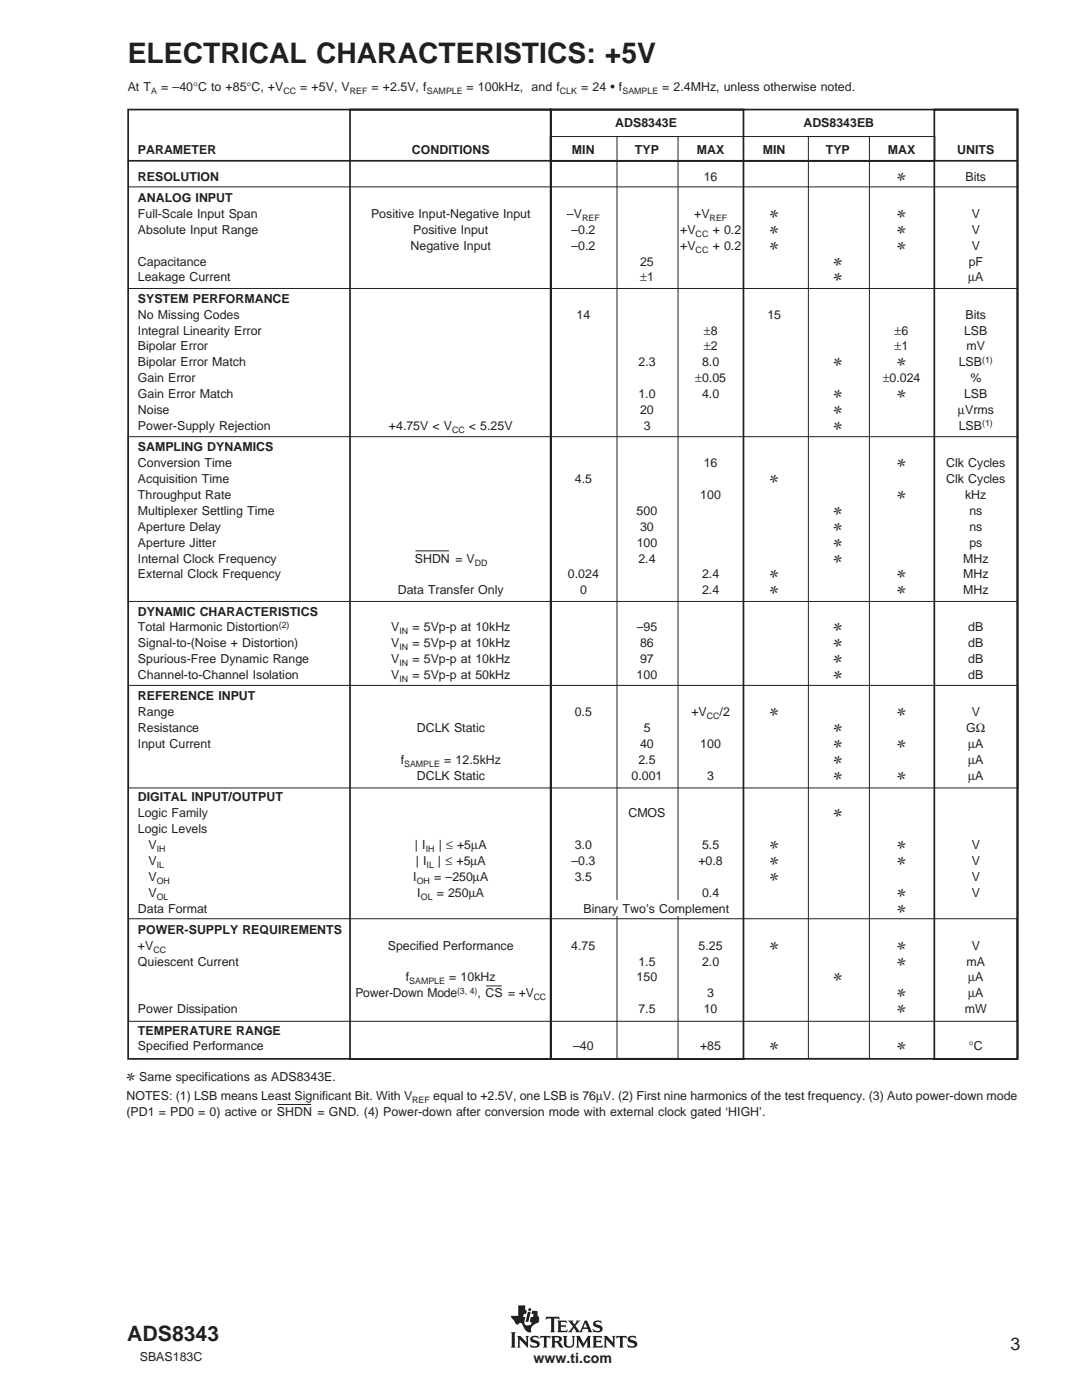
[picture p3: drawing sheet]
<svg xmlns="http://www.w3.org/2000/svg" width="216mm" height="279mm" viewBox="0 0 216 279" stroke-linecap="round" stroke-linejoin="round" font-family="sans-serif">
<defs><g id="words">
<text font-size="5.6" fill="#231f20" x="25.5" y="12.5">ELECTRICAL CHARACTERISTICS: +5V</text>
<text font-size="4.2" fill="#231f20" x="25.4" y="267.7">ADS8343</text>
<text font-size="3.5" fill="#231f20" x="201.6" y="269.3">3</text>
<text font-size="2.8" fill="#231f20" x="106.5" y="272">www.ti.com</text>
<g font-size="2.5" fill="#231f20">
<text x="25.5" y="18.2">At T</text>
<text x="32.1" y="18.2">= –40°C to +85°C, +V</text>
<text x="59.9" y="18.2">= +5V, V</text>
<text x="74.1" y="18.2">= +2.5V, f</text>
<text x="93.1" y="18.2">= 100kHz, and f</text>
<text x="116" y="18.2">= 24 • f</text>
<text x="132.1" y="18.2">= 2.4MHz, unless otherwise noted.</text>
<text x="122.8" y="25.3">ADS8343E</text>
<text x="160.3" y="25.3">ADS8343EB</text>
<text x="27.5" y="30.8">PARAMETER</text>
<text x="82.2" y="30.8">CONDITIONS</text>
<text x="114.1" y="30.8">MIN</text>
<text x="126.7" y="30.8">TYP</text>
<text x="139.1" y="30.8">MAX</text>
<text x="152.2" y="30.8">MIN</text>
<text x="164.8" y="30.8">TYP</text>
<text x="177.2" y="30.8">MAX</text>
<text x="191" y="30.8">UNITS</text>
<text x="27.5" y="36.1">RESOLUTION</text>
<text x="27.5" y="40.3">ANALOG INPUT</text>
<text x="140.4" y="36.1">16</text>
<text x="179" y="36.1">✻</text>
<text x="192.7" y="36.1">Bits</text>
<text x="27.5" y="46.7">Absolute Input Range</text>
<text x="27.5" y="43.5">Full-Scale Input Span</text>
<text x="74" y="43.5">Positive Input-Negative Input</text>
<text x="82.5" y="46.7">Positive Input</text>
<text x="113.1" y="43.5">–V</text>
<text x="114" y="46.7">–0.2</text>
<text x="135.7" y="46.7">+V</text>
<text x="138.5" y="43.5">+V</text>
<text x="142.2" y="46.7">+ 0.2</text>
<text x="153.6" y="43.5">✻</text>
<text x="153.6" y="46.7">✻</text>
<text x="179" y="43.5">✻</text>
<text x="179" y="46.7">✻</text>
<text x="193.9" y="43.5">V</text>
<text x="193.9" y="46.7">V</text>
<text x="27.5" y="53">Capacitance</text>
<text x="81.9" y="49.8">Negative Input</text>
<text x="114" y="49.8">–0.2</text>
<text x="127.7" y="53">25</text>
<text x="135.7" y="49.8">+V</text>
<text x="142.2" y="49.8">+ 0.2</text>
<text x="153.6" y="49.8">✻</text>
<text x="166.3" y="53">✻</text>
<text x="179" y="49.8">✻</text>
<text x="193.3" y="53">pF</text>
<text x="193.9" y="49.8">V</text>
<text x="27.5" y="56.2">Leakage Current</text>
<text x="127.7" y="56.2">±1</text>
<text x="166.3" y="56.2">✻</text>
<text x="193.2" y="56.2">µA</text>
<text x="27.5" y="60.4">SYSTEM PERFORMANCE</text>
<text x="27.5" y="63.6">No Missing Codes</text>
<text x="115" y="63.6">14</text>
<text x="153.1" y="63.6">15</text>
<text x="192.7" y="63.6">Bits</text>
<text x="27.5" y="66.8">Integral Linearity Error</text>
<text x="27.5" y="69.9">Bipolar Error</text>
<text x="140.4" y="66.8">±8</text>
<text x="140.4" y="69.9">±2</text>
<text x="178.5" y="66.8">±6</text>
<text x="178.5" y="69.9">±1</text>
<text x="192.4" y="66.8">LSB</text>
<text x="192.9" y="69.9">mV</text>
<text x="27.5" y="76.3">Gain Error</text>
<text x="27.5" y="73.1">Bipolar Error Match</text>
<text x="127.4" y="73.1">2.3</text>
<text x="138.7" y="76.3">±0.05</text>
<text x="140.1" y="73.1">8.0</text>
<text x="166.3" y="73.1">✻</text>
<text x="176.1" y="76.3">±0.024</text>
<text x="179" y="73.1">✻</text>
<text x="191.3" y="73.1">LSB</text>
<text x="193.6" y="76.3">%</text>
<text x="27.5" y="82.6">Noise</text>
<text x="27.5" y="79.5">Gain Error Match</text>
<text x="127.4" y="79.5">1.0</text>
<text x="127.7" y="82.6">20</text>
<text x="140.1" y="79.5">4.0</text>
<text x="166.3" y="82.6">✻</text>
<text x="166.3" y="79.5">✻</text>
<text x="179" y="79.5">✻</text>
<text x="191.1" y="82.6">µVrms</text>
<text x="192.4" y="79.5">LSB</text>
<text x="27.5" y="85.8">Power-Supply Rejection</text>
<text x="77.6" y="85.8">+4.75V &lt; V</text>
<text x="93.6" y="85.8">&lt; 5.25V</text>
<text x="128.4" y="85.8">3</text>
<text x="166.3" y="85.8">✻</text>
<text x="191.3" y="85.8">LSB</text>
<text x="27.5" y="90">SAMPLING DYNAMICS</text>
<text x="27.5" y="93.2">Conversion Time</text>
<text x="140.4" y="93.2">16</text>
<text x="179" y="93.2">✻</text>
<text x="188.8" y="93.2">Clk Cycles</text>
<text x="27.5" y="96.4">Acquisition Time</text>
<text x="27.5" y="99.6">Throughput Rate</text>
<text x="114.7" y="96.4">4.5</text>
<text x="139.7" y="99.6">100</text>
<text x="153.6" y="96.4">✻</text>
<text x="179" y="99.6">✻</text>
<text x="188.8" y="96.4">Clk Cycles</text>
<text x="192.6" y="99.6">kHz</text>
<text x="27.5" y="105.9">Aperture Delay</text>
<text x="27.5" y="102.7">Multiplexer Settling Time</text>
<text x="127" y="102.7">500</text>
<text x="127.7" y="105.9">30</text>
<text x="166.3" y="105.9">✻</text>
<text x="166.3" y="102.7">✻</text>
<text x="193.4" y="105.9">ns</text>
<text x="193.4" y="102.7">ns</text>
<text x="27.5" y="109.1">Aperture Jitter</text>
<text x="27.5" y="112.3">Internal Clock Frequency</text>
<text x="82.8" y="112.3">SHDN = V</text>
<text x="127" y="109.1">100</text>
<text x="127.4" y="112.3">2.4</text>
<text x="166.3" y="109.1">✻</text>
<text x="166.3" y="112.3">✻</text>
<text x="192.2" y="112.3">MHz</text>
<text x="193.4" y="109.1">ps</text>
<text x="27.5" y="115.4">External Clock Frequency</text>
<text x="79.4" y="118.6">Data Transfer Only</text>
<text x="113.3" y="115.4">0.024</text>
<text x="115.7" y="118.6">0</text>
<text x="140.1" y="118.6">2.4</text>
<text x="140.1" y="115.4">2.4</text>
<text x="153.6" y="115.4">✻</text>
<text x="153.6" y="118.6">✻</text>
<text x="179" y="115.4">✻</text>
<text x="179" y="118.6">✻</text>
<text x="192.2" y="115.4">MHz</text>
<text x="192.2" y="118.6">MHz</text>
<text x="27.5" y="122.9">DYNAMIC CHARACTERISTICS</text>
<text x="27.5" y="129.2">Signal-to-(Noise + Distortion)</text>
<text x="27.5" y="126">Total Harmonic Distortion</text>
<text x="78.1" y="126">V</text>
<text x="78.1" y="129.2">V</text>
<text x="82.3" y="126">= 5Vp-p at 10kHz</text>
<text x="82.3" y="129.2">= 5Vp-p at 10kHz</text>
<text x="127" y="126">–95</text>
<text x="127.7" y="129.2">86</text>
<text x="166.3" y="126">✻</text>
<text x="166.3" y="129.2">✻</text>
<text x="193.2" y="126">dB</text>
<text x="193.2" y="129.2">dB</text>
<text x="27.5" y="132.4">Spurious-Free Dynamic Range</text>
<text x="27.5" y="135.6">Channel-to-Channel Isolation</text>
<text x="78.1" y="135.6">V</text>
<text x="78.1" y="132.4">V</text>
<text x="82.3" y="132.4">= 5Vp-p at 10kHz</text>
<text x="82.3" y="135.6">= 5Vp-p at 50kHz</text>
<text x="127" y="135.6">100</text>
<text x="127.7" y="132.4">97</text>
<text x="166.3" y="132.4">✻</text>
<text x="166.3" y="135.6">✻</text>
<text x="193.2" y="132.4">dB</text>
<text x="193.2" y="135.6">dB</text>
<text x="27.5" y="139.8">REFERENCE INPUT</text>
<text x="27.5" y="143">Range</text>
<text x="114.7" y="143">0.5</text>
<text x="138" y="143">+V</text>
<text x="143.6" y="143">/2</text>
<text x="153.6" y="143">✻</text>
<text x="179" y="143">✻</text>
<text x="193.9" y="143">V</text>
<text x="27.5" y="146.1">Resistance</text>
<text x="27.5" y="149.3">Input Current</text>
<text x="83.2" y="146.1">DCLK Static</text>
<text x="127.7" y="149.3">40</text>
<text x="128.4" y="146.1">5</text>
<text x="139.7" y="149.3">100</text>
<text x="166.3" y="146.1">✻</text>
<text x="166.3" y="149.3">✻</text>
<text x="179" y="149.3">✻</text>
<text x="192.8" y="146.1">GΩ</text>
<text x="193.2" y="149.3">µA</text>
<text x="80" y="152.5">f</text>
<text x="83.2" y="155.7">DCLK Static</text>
<text x="88.6" y="152.5">= 12.5kHz</text>
<text x="126" y="155.7">0.001</text>
<text x="127.4" y="152.5">2.5</text>
<text x="141.1" y="155.7">3</text>
<text x="166.3" y="152.5">✻</text>
<text x="166.3" y="155.7">✻</text>
<text x="179" y="155.7">✻</text>
<text x="193.2" y="152.5">µA</text>
<text x="193.2" y="155.7">µA</text>
<text x="27.5" y="159.9">DIGITAL INPUT/OUTPUT</text>
<text x="27.5" y="163.1">Logic Family</text>
<text x="27.5" y="166.2">Logic Levels</text>
<text x="125.4" y="163.1">CMOS</text>
<text x="166.3" y="163.1">✻</text>
<text x="29.6" y="169.4">V</text>
<text x="29.6" y="172.6">V</text>
<text x="82.8" y="169.4">| I</text>
<text x="83" y="172.6">| I</text>
<text x="87.4" y="172.6">| ≤ +5µA</text>
<text x="87.6" y="169.4">| ≤ +5µA</text>
<text x="114" y="172.6">–0.3</text>
<text x="114.7" y="169.4">3.0</text>
<text x="139.4" y="172.6">+0.8</text>
<text x="140.1" y="169.4">5.5</text>
<text x="153.6" y="169.4">✻</text>
<text x="153.6" y="172.6">✻</text>
<text x="179" y="169.4">✻</text>
<text x="179" y="172.6">✻</text>
<text x="193.9" y="169.4">V</text>
<text x="193.9" y="172.6">V</text>
<text x="29.6" y="178.9">V</text>
<text x="29.6" y="175.8">V</text>
<text x="82.5" y="175.8">I</text>
<text x="83.3" y="178.9">I</text>
<text x="86.6" y="175.8">= –250µA</text>
<text x="87.1" y="178.9">= 250µA</text>
<text x="114.7" y="175.8">3.5</text>
<text x="140.1" y="178.9">0.4</text>
<text x="153.6" y="175.8">✻</text>
<text x="179" y="178.9">✻</text>
<text x="193.9" y="178.9">V</text>
<text x="193.9" y="175.8">V</text>
<text x="27.5" y="182.1">Data Format</text>
<text x="116.4" y="182.1">Binary Two’s Complement</text>
<text x="179" y="182.1">✻</text>
<text x="27.5" y="186.4">POWER-SUPPLY REQUIREMENTS</text>
<text x="27.5" y="189.5">+V</text>
<text x="77.4" y="189.5">Specified Performance</text>
<text x="114" y="189.5">4.75</text>
<text x="139.4" y="189.5">5.25</text>
<text x="153.6" y="189.5">✻</text>
<text x="179" y="189.5">✻</text>
<text x="193.9" y="189.5">V</text>
<text x="27.5" y="192.7">Quiescent Current</text>
<text x="81" y="195.9">f</text>
<text x="89.6" y="195.9">= 10kHz</text>
<text x="127" y="195.9">150</text>
<text x="127.4" y="192.7">1.5</text>
<text x="140.1" y="192.7">2.0</text>
<text x="166.3" y="195.9">✻</text>
<text x="179" y="192.7">✻</text>
<text x="192.9" y="192.7">mA</text>
<text x="193.2" y="195.9">µA</text>
<text x="27.5" y="202.2">Power Dissipation</text>
<text x="70.9" y="199.1">Power-Down Mode</text>
<text x="95.3" y="199.1">, CS = +V</text>
<text x="127.4" y="202.2">7.5</text>
<text x="140.4" y="202.2">10</text>
<text x="141.1" y="199.1">3</text>
<text x="179" y="199.1">✻</text>
<text x="179" y="202.2">✻</text>
<text x="192.5" y="202.2">mW</text>
<text x="193.2" y="199.1">µA</text>
<text x="27.5" y="206.5">TEMPERATURE RANGE</text>
<text x="27.5" y="209.6">Specified Performance</text>
<text x="114.3" y="209.6">–40</text>
<text x="139.7" y="209.6">+85</text>
<text x="153.6" y="209.6">✻</text>
<text x="179" y="209.6">✻</text>
<text x="193.3" y="209.6">°C</text>
<text x="25.2" y="215.7">✻ Same specifications as ADS8343E.</text>
<text x="25.2" y="219.6">NOTES: (1) LSB means Least Significant Bit. With V</text>
<text x="86.5" y="219.6">equal to +2.5V, one LSB is 76µV. (2) First nine harmonics of the test frequency. (3) Auto power-down mode</text>
<text x="25.2" y="222.8">(PD1 = PD0 = 0) active or SHDN = GND. (4) Power-down after conversion mode with external clock gated ‘HIGH’.</text>
<text x="27.9" y="271.6">SBAS183C</text>
</g>
<g font-size="1.8" fill="#231f20">
<text x="30.1" y="18.8">A</text>
<text x="56.6" y="18.8">CC</text>
<text x="69.8" y="18.8">REF</text>
<text x="85.2" y="18.8">SAMPLE</text>
<text x="111.7" y="18.8">CLK</text>
<text x="124.2" y="18.8">SAMPLE</text>
<text x="116.2" y="44.1">REF</text>
<text x="138.8" y="47.2">CC</text>
<text x="141.6" y="44.1">REF</text>
<text x="138.8" y="50.4">CC</text>
<text x="196" y="72.4">(1)</text>
<text x="90.2" y="86.4">CC</text>
<text x="196" y="85.1">(1)</text>
<text x="94.7" y="112.9">DD</text>
<text x="55.6" y="125.3">(2)</text>
<text x="79.7" y="126.6">IN</text>
<text x="79.7" y="129.8">IN</text>
<text x="79.7" y="133">IN</text>
<text x="79.7" y="136.1">IN</text>
<text x="141.1" y="143.6">CC</text>
<text x="80.6" y="153.1">SAMPLE</text>
<text x="31.3" y="170">IH</text>
<text x="31.3" y="173.2">IL</text>
<text x="85" y="170">IH</text>
<text x="85.1" y="173.2">IL</text>
<text x="31.3" y="176.4">OH</text>
<text x="31.3" y="179.5">OL</text>
<text x="83.1" y="176.4">OH</text>
<text x="84" y="179.5">OL</text>
<text x="30.6" y="190.1">CC</text>
<text x="81.7" y="196.5">SAMPLE</text>
<text x="91.2" y="198.3">(3, 4)</text>
<text x="106.5" y="199.6">CC</text>
<text x="82.3" y="220.2">REF</text>
</g>
</g></defs>
<g fill="#231f20">
<path d="M103.4 260.5h1.4v.9l.3 .1-.1 .7h-.5l-.1 .6h.4l-.2 1a.56 .56 0 0 0 .5 .7l.8-.1 .2-.6h-.4l.2-1h.4l.2-.6h-.5l.2-.6 1.1 .1-.1 .7 .4 .4v.7a.5 .5 0 0 1-.6 .6l-1 .8v.7a.2 .2 0 0 1 0 .2 .2 .2 0 0 1-.2 .1 2 2 0 0 1-1.6-1.6 .44 .44 0 0 0-.4-.3 .44 .44 0 0 0-.4 .3h-.3l-.2-.1-.9-1.3-.1-.3h1.5z" fill-rule="evenodd"/>
<path d="M105.3 261.8h.6l-.5 2h-.5z" fill-rule="evenodd"/>
<path d="M118.5 263.8l.4-.2 1-.1 .2 .6-.6-.3-.6 .1a.34 .34 0 0 0 0 .4 .34 .34 0 0 0 .4 .1 .77 .77 0 0 1 .9 .4 .77 .77 0 0 1-.2 .9l-.5 .2h-1l-.3-.7 .6 .4h.5a.36 .36 0 0 0 .4-.4 .36 .36 0 0 0-.5-.2 .75 .75 0 0 1-.7-.4 .75 .75 0 0 1 0-.8z" fill-rule="evenodd"/>
<path d="M111.2 263.5h1.8l.1 .6-.4-.3-.8 .1v.6h.8l.2-.2v.7l-.3-.2h-.7v.7l1 .1 .3-.3-.1 .6h-1.9l.2-.4v-1.6z" fill-rule="evenodd"/>
<path d="M109 262.8h2.5l.2 .6-.5-.3-.6 .1v2.4l.2 .3h-1l.2-.3v-2.4l-.7-.1-.4 .3z" fill-rule="evenodd"/>
<path d="M113.3 263.5h1.1l-.1 .3 .3 .5 .5-.6-.2-.2h.9l-1 1.1 .9 1.1 1-2.2h.4l.9 2.1 .3 .3h-1l.1-.2-.1-.5h-1l-.2 .5 .2 .2h-1.5l.1-.3-.4-.6-.4 .7 .1 .2h-.9l1-1.2z" fill-rule="evenodd"/>
<circle cx="105.7" cy="261.4" r=".31"/>
</g>
<path d="M116.8 264l.4 .9h-.8z" fill="#fff"/>
<g fill="#231f20">
<path d="M101.9 265.9h1l-.2 .2v2.6l.2 .2h-1l.2-.2v-2.6z" fill-rule="evenodd"/>
<path d="M103.2 266.6h.6l1.3 1.3-.1-1-.2-.3h.8l-.2 .3v2.1l-1.7-1.7v1.4l.2 .2h-.7l.2-.2v-1.8z" fill-rule="evenodd"/>
<path d="M112.3 266.6h.9l-.2 .3v1.4l.2 .3 .3 .1 .5-.1 .3-.3v-1.4l-.2-.3h.7l-.2 .3v1.3a1.05 1.05 0 0 1-1.1 .8 1.05 1.05 0 0 1-1-.8v-1.3z" fill-rule="evenodd"/>
<path d="M107.8 266.6h2l.1 .6-.4-.3-.4 .1v1.7l.2 .2h-1l.2-.3v-1.6l-.5-.1-.3 .3z" fill-rule="evenodd"/>
<path d="M106 266.8l.4-.2h1l.1 .5-.8-.2a.28 .28 0 0 0-.4 .1 .28 .28 0 0 0 .3 .4 .94 .94 0 0 1 1.1 1.1l-.6 .4-1.2 .1-.2-.7 .8 .4 .6-.1a.65 .65 0 0 0-.8-.7 .63 .63 0 0 1-.5-.4 .63 .63 0 0 1 .2-.7z" fill-rule="evenodd"/>
<path d="M114.9 266.6h.8l.7 1.5 .9-1.5h.6l-.2 .3v1.8l.3 .2h-1l.2-.2v-1.2l-.9 1.5-.9-1.6v1.2l.2 .3h-.7l.2-.3v-1.6z" fill-rule="evenodd"/>
<path d="M120.4 266.6h.7l1.2 1.3v-1l-.2-.3h.7l-.2 .3v2.1l-1.6-1.7v1.4l.2 .2h-.8l.2-.2v-1.8z" fill-rule="evenodd"/>
<path d="M118.2 266.6h1.8l.2 .6-.5-.3-.7 .1v.6h.7l.2-.2v.6l-.2-.1h-.7v.7l.9 .1 .4-.3-.1 .5h-2l.2-.2v-1.8z" fill-rule="evenodd"/>
<path d="M123 266.6h2l.1 .6-.3-.3-.5 .1v1.7l.2 .2h-1l.2-.2v-1.7l-.4-.1-.5 .3z" fill-rule="evenodd"/>
<path d="M125.4 266.8a1.44 1.44 0 0 1 1.3-.1l.1-.1 .2 .5-.4-.2a.51 .51 0 0 0-.8 .3l.1 .1a1.26 1.26 0 0 1 1.3 .9l-.3 .6-.6 .2h-.9l-.3-.7 .8 .4 .7-.1a.38 .38 0 0 0-.1-.5 .38 .38 0 0 0-.4-.1 .72 .72 0 0 1-.8-.3 .72 .72 0 0 1 .1-.9z" fill-rule="evenodd"/>
<path d="M110 266.6h1.3a.62 .62 0 0 1 .8 .5 .62 .62 0 0 1-.6 .7l1 1-.2 .2a1.03 1.03 0 0 1-1.1-.9l-.5-.2v.8l.2 .2h-.9l.2-.3v-1.6z" fill-rule="evenodd"/>
</g>
<path d="M110.7 266.9h.4a.39 .39 0 0 1 .5 .3 .39 .39 0 0 1-.4 .4h-.5z" fill-rule="evenodd" fill="#fff"/>
<path d="M25.5 32.1h177.5M25.6 21.9h177.4v189.4h-177.4zM69.8 21.9h40.1v189.4h-40.1zM109.9 21.9h38.5v189.4h-38.5zM186.4 21.9h16.6v189.4h-16.6z" fill="none" stroke="#231f20" stroke-width=".34"/>
<path d="M109.8 27.2h76.7v5h-76.7zM123.1 27.2h12.2v184h-12.2zM161.3 27.2h12.2v184h-12.2zM25.5 57.6h177.4M25.6 87.2h177.4v32.8h-177.4z" fill="none" stroke="#231f20" stroke-width=".2"/>
<path d="M122.1 179.7h14.1v3h-14.1z" fill-rule="evenodd" fill="#fff"/>
<path d="M25.6 37.3h177.4M82.9 109.9h6.7M25.7 136.8h177.4v20.5h-177.4zM25.7 183.4h177.2v20.4h-177.2zM97 196.8h3.2M55.4 220.4h6.7" fill="none" stroke="#231f20" stroke-width=".2"/>
<use href="#words"/>
</svg>
